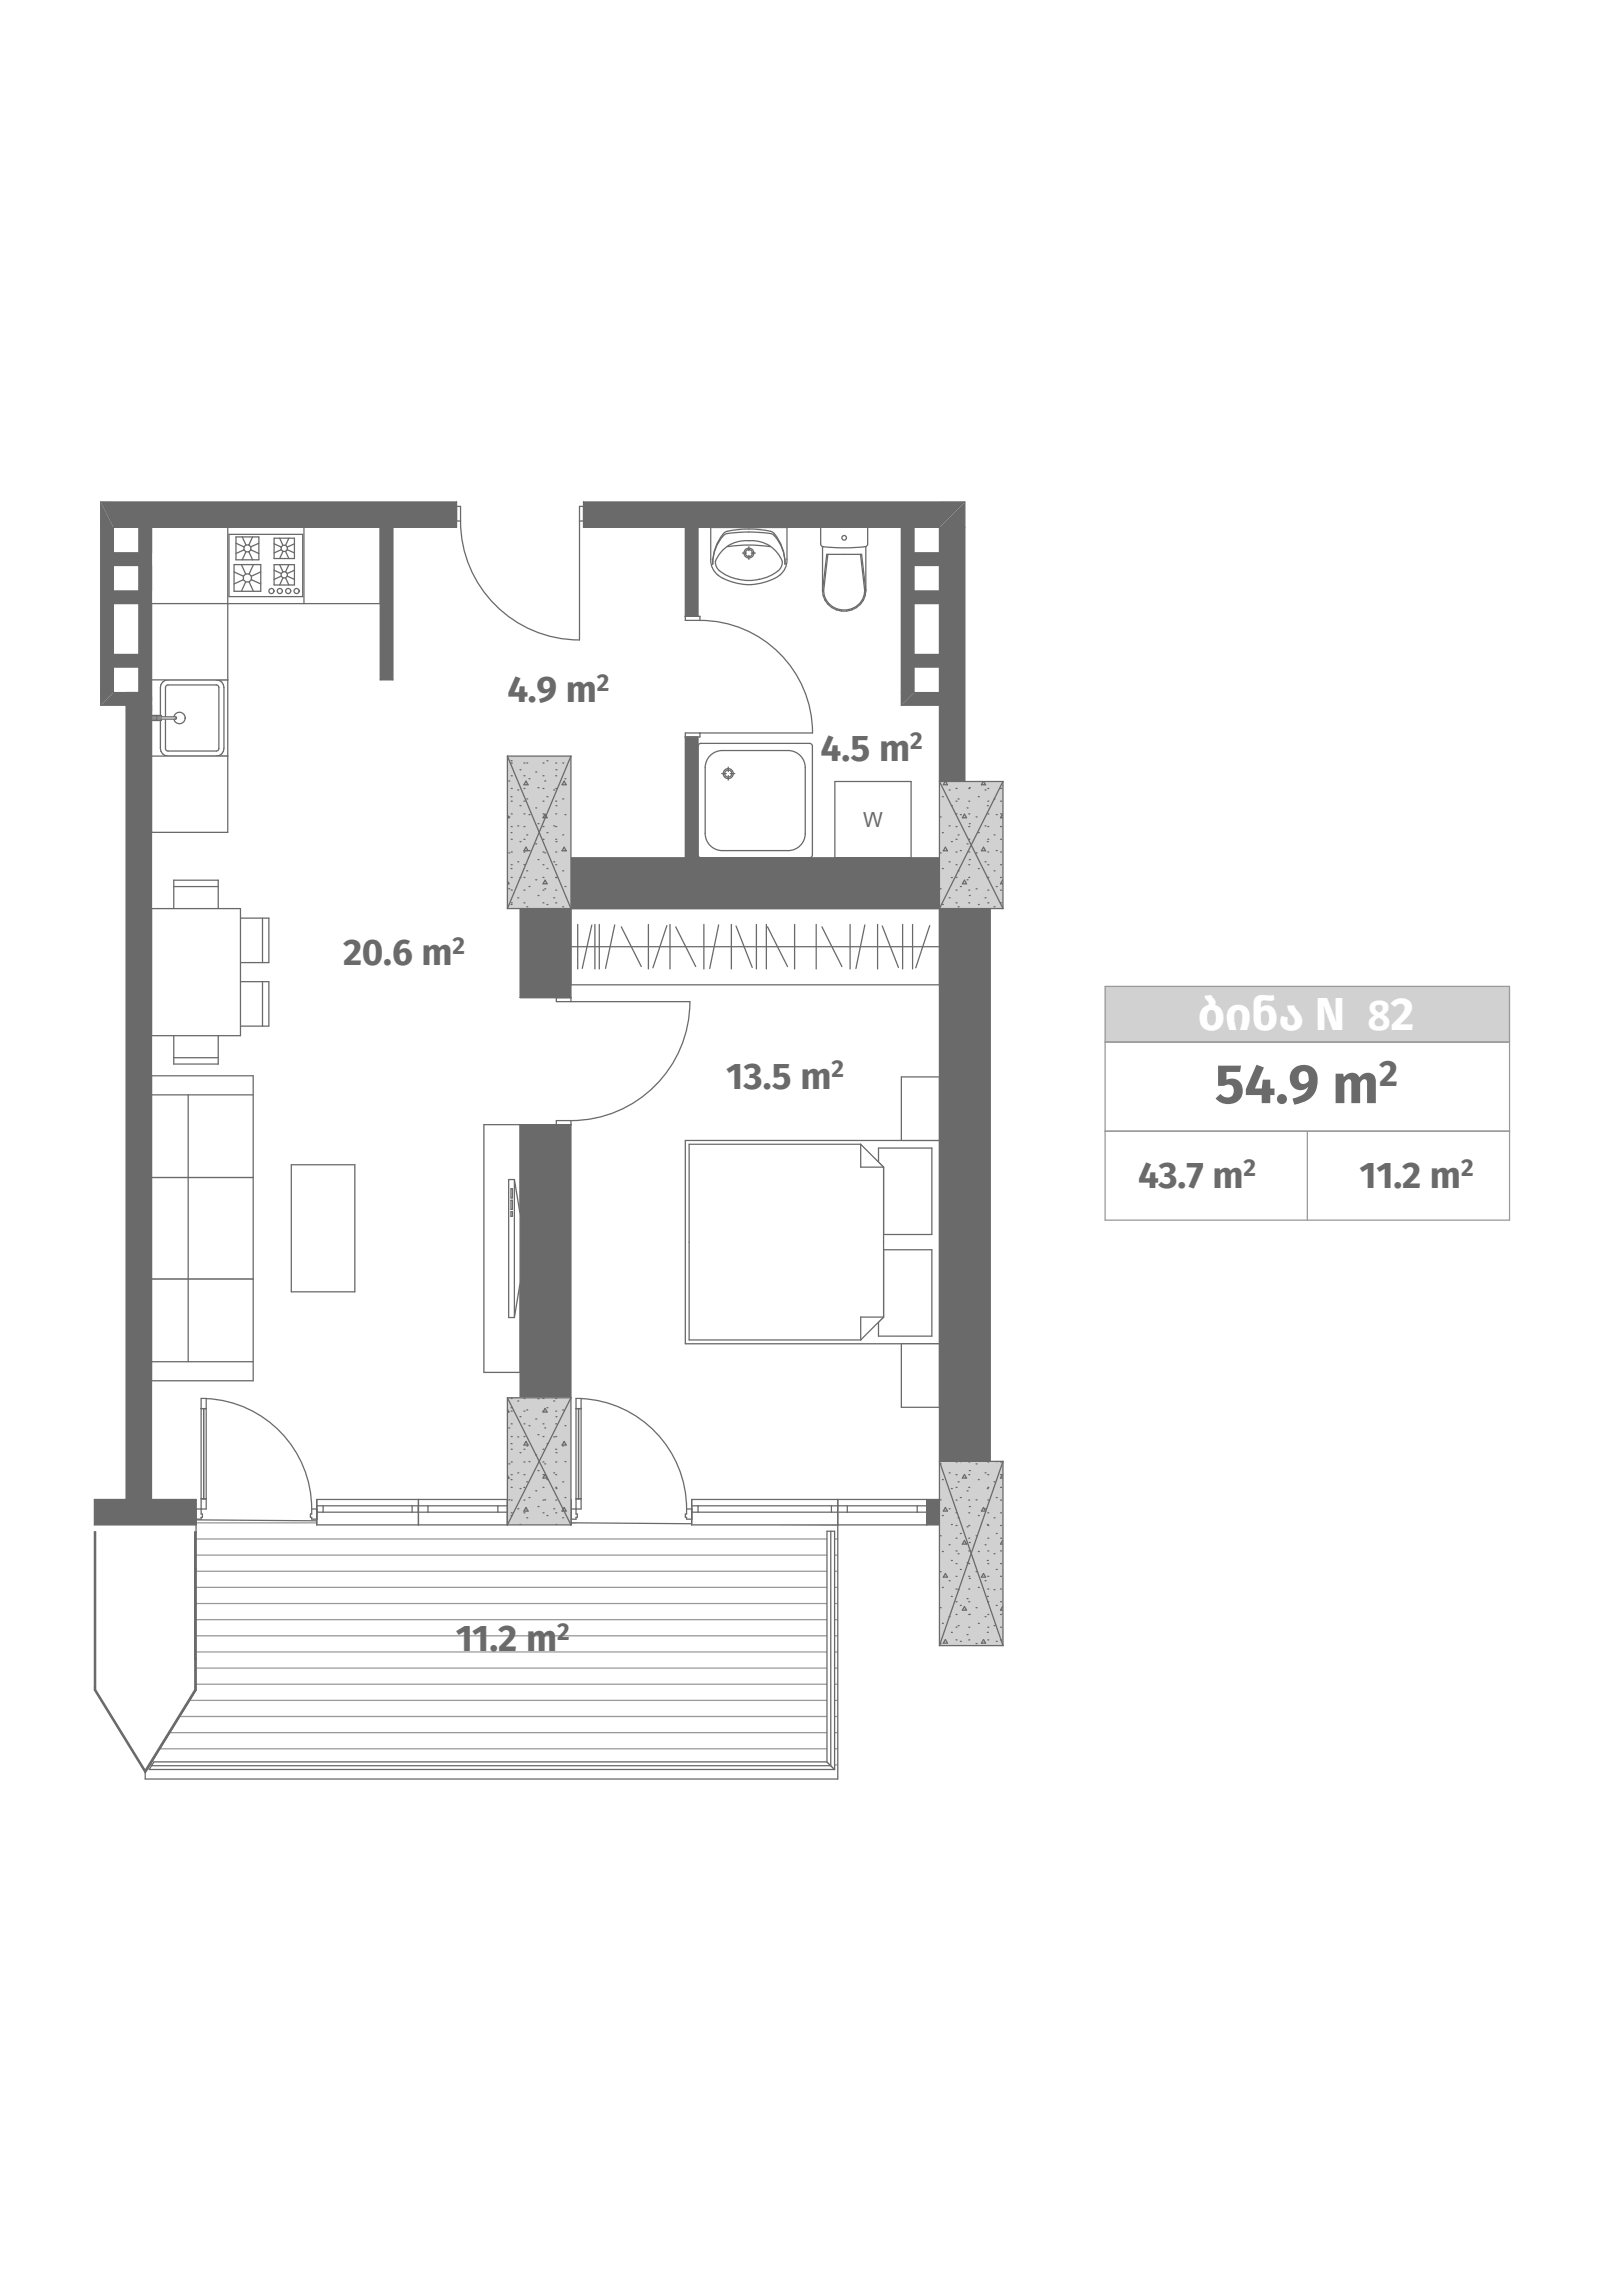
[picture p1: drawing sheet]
<svg xmlns="http://www.w3.org/2000/svg" width="297mm" height="420mm" viewBox="0 0 297 420" stroke-linecap="round" stroke-linejoin="round" font-family="sans-serif">
<defs><g id="words">
<text font-size="10.1" fill="#6a6a6a" x="222.3" y="201.9">54.9 m</text>
<text font-size="8.5" fill="#fff" x="219.2" y="188.4">ბინა N 82</text>
<g font-size="6.8" fill="#6a6a6a">
<text x="92.8" y="128.5">4.9 m</text>
<text x="150.1" y="139.3">4.5 m</text>
<text x="62.8" y="176.7">20.6 m</text>
<text x="132.9" y="199.3">13.5 m</text>
<text x="208.3" y="217.4">43.7 m</text>
<text x="248.8" y="217.4">11.2 m</text>
<text x="83.4" y="302.2">11.2 m</text>
</g>
<text font-size="6.7" fill="#6a6a6a" x="252.4" y="198.7">2</text>
<g font-size="4.5" fill="#6a6a6a">
<text x="109.2" y="126.4">2</text>
<text x="166.6" y="137.1">2</text>
<text x="82.8" y="174.5">2</text>
<text x="152.2" y="197.2">2</text>
<text x="227.6" y="215.3">2</text>
<text x="267.4" y="215.3">2</text>
<text x="102" y="300">2</text>
</g>
<text font-size="3.8" fill="#6a6a6a" x="157.9" y="151.3">W</text>
</g></defs>
<g fill="none" stroke="#6a6a6a" stroke-width=".23">
<path d="M150.2 96.5h8.6l-.1 3.3-.4 .3-3.2 .2-2.6-.1-2.1-.2-.2-.5zM150.5 100v8.1M150.5 108.1l.8-6.6h6.4l.7 6.6M150.5 108.1a4 4 0 0 0 4 3.8 4 4 0 0 0 3.9-3.8M151.5 101.5l-.8 6.6a3.8 3.8 0 0 0 3.8 3.6 3.8 3.8 0 0 0 3.7-3.6l-.7-6.6M158.4 100v8.1"/>
<circle cx="154.5" cy="98.4" r=".42"/>
</g>
<path d="M165.3 157h.6v.4h-.6z" fill-rule="evenodd" fill="#fff"/>
<path d="M165.3 157h.6v.4h-.6z" fill="none" stroke="#6a6a6a" stroke-width=".23"/>
<path d="M165.3 157h.6v.4h-.6z" fill-rule="evenodd" fill="#fff"/>
<path d="M165.3 157h.6v.4h-.6z" fill="none" stroke="#6a6a6a" stroke-width=".23"/>
<path d="M152.8 143h13.9v14h-13.9z" fill-rule="evenodd" fill="#fff"/>
<path d="M152.8 143h13.9v14h-13.9z" fill="none" stroke="#6a6a6a" stroke-width=".23"/>
<path d="M104.5 166.3h67.4v13.9h-67.4z" fill-rule="evenodd" fill="#fff"/>
<path d="M104.5 166.3h67.4v13.9h-67.4z" fill="none" stroke="#6a6a6a" stroke-width=".23"/>
<path d="M53.3 213.2h11.6v23.2h-11.6z" fill-rule="evenodd" fill="#fff"/>
<path d="M53.3 213.2h11.6v23.2h-11.6z" fill="none" stroke="#6a6a6a" stroke-width=".23"/>
<path d="M88.5 205.8h6.7v45.4h-6.7z" fill-rule="evenodd" fill="#fff"/>
<path d="M88.5 205.8h6.7v45.4h-6.7z" fill="none" stroke="#6a6a6a" stroke-width=".23"/>
<path d="M35.9 278.1l117.4 1v46.5h-126.7v-1.2l9.3-15.1z" fill-rule="evenodd" fill="#fff"/>
<g fill="none" stroke="#999" stroke-width=".23">
<path d="M35.9 278.7h69.6M35.9 299.4h117.4M35.9 296.4h117.4M35.9 293.5h117.4M35.9 290.5h117.4M35.9 287.6h117.4M35.9 284.6h117.4M35.9 281.6h117.4M31.1 317.1h122.2M32.9 314.1h120.4M34.7 311.2h118.6M35.9 308.2h117.4"/>
<path d="M35.9 305.3h117.4M35.9 302.3h117.4M27.4 323h125.9M29.3 320h124"/>
</g>
<path d="M35.9 278.1l117.4 1v46.5h-126.7v-1.2l9.3-15.1z" fill="none" stroke="#6a6a6a" stroke-width=".23"/>
<path d="M130.1 96.5h13.9v5.9a3.8 3.8 0 0 1-2.7 3.7 10 10 0 0 1-10.2-1.1l-.7-1-.3-1.2z" fill-rule="evenodd" fill="#fff"/>
<g fill="none" stroke="#6a6a6a" stroke-width=".23">
<path d="M130.1 96.5h13.9v5.9a3.8 3.8 0 0 1-2.8 3.7 9.9 9.9 0 0 1-10.2-1.2 3.5 3.5 0 0 1-.9-2.5zM132.4 98a7.7 7.7 0 0 0-2 5.3 8 8 0 0 1 2.4-6 16.8 16.8 0 0 1 8.7 .2 8.4 8.4 0 0 1 2.2 5.8 7.2 7.2 0 0 0-2.5-5.6l-4.2-.3a16 16 0 0 0-4.4 .4l-.2 .2M132.3 100.6a7.3 7.3 0 0 1 5.8-1.6 5.8 5.8 0 0 1 5.1 3.9l-.2 .7a5.4 5.4 0 0 1-4 2.4 8.8 8.8 0 0 1-7.6-1.8 1.82 1.82 0 0 1 .1-2.6zM133.1 100l3.9-.3 3.9 .3M135.9 101.2h.7M137 100.1v.7M137 101.6v.8M137.5 101.2h.7"/>
<circle cx="137" cy="101.2" r=".64"/>
<circle cx="137" cy="101.2" r=".9"/>
</g>
<path d="M127.7 136h21v21h-21z" fill-rule="evenodd" fill="#fff"/>
<g fill="none" stroke="#6a6a6a" stroke-width=".23">
<path d="M128 136.1l20.1-.1 .5 .3 .1 20.2-.3 .4-20.1 .1-.5-.3-.1-20.1zM130 138.3a3.1 3.1 0 0 1 2.2-.9h12a3.1 3.1 0 0 1 3.2 3.1v12a3.1 3.1 0 0 1-3.2 3.2h-12a3.1 3.1 0 0 1-3.2-3.2v-12a3.1 3.1 0 0 1 1-2.2zM132.1 141.6h.8M133.3 140.4v.8M133.3 141.9v.9M133.6 141.6h.9"/>
<circle cx="133.3" cy="141.6" r=".65"/>
<circle cx="133.3" cy="141.6" r=".92"/>
</g>
<path d="M27.7 215.5h18.6v18.6h-18.6z" fill-rule="evenodd" fill="#fff"/>
<path d="M27.7 215.5h18.6v18.6h-18.6zM34.4 215.5v18.6" fill="none" stroke="#6a6a6a" stroke-width=".23"/>
<path d="M27.7 196.9h18.6v18.6h-18.6z" fill-rule="evenodd" fill="#fff"/>
<path d="M27.7 196.9h18.6v18.6h-18.6zM27.7 200.4h18.6M34.4 200.4v15.1" fill="none" stroke="#6a6a6a" stroke-width=".23"/>
<path d="M27.7 234.1h18.6v18.6h-18.6z" fill-rule="evenodd" fill="#fff"/>
<path d="M27.7 234.1h18.6v18.6h-18.6zM34.4 234.1v15.1M27.7 249.2h18.6" fill="none" stroke="#6a6a6a" stroke-width=".23"/>
<g fill="#fff">
<path d="M125.4 208.7h46.5v37.2h-46.5z" fill-rule="evenodd"/>
<path d="M160.8 210.1h9.7v15.8h-8.8v-12.3l-.9-.9z" fill-rule="evenodd"/>
</g>
<path d="M160.8 210.1h9.7v15.8h-8.8v-12.3l-.9-.9z" fill="none" stroke="#6a6a6a" stroke-width=".23"/>
<path d="M161.7 228.7h8.8v15.8h-9.7v-2.5l.9-1z" fill-rule="evenodd" fill="#fff"/>
<path d="M161.7 228.7h8.8v15.8h-9.7v-2.5l.9-1z" fill="none" stroke="#6a6a6a" stroke-width=".23"/>
<g fill="#fff">
<path d="M126.1 209.4h31.4l4.2 4.2v13.7h-35.6z" fill-rule="evenodd"/>
<path d="M126.1 227.3h35.6v13.7l-4.2 4.2h-31.4z" fill-rule="evenodd"/>
</g>
<path d="M125.4 208.7h46.5v37.2h-46.5zM157.5 209.4l4.2 4.2M157.5 209.4v4.2h4.2M157.5 209.4h-31.4v35.8h31.4M161.7 213.6v27.4M161.7 241h-4.2v4.2M161.7 241l-4.2 4.2" fill="none" stroke="#6a6a6a" stroke-width=".23"/>
<path d="M164.9 197.1h7v11.6h-7z" fill-rule="evenodd" fill="#fff"/>
<path d="M164.9 197.1h7v11.6h-7z" fill="none" stroke="#6a6a6a" stroke-width=".23"/>
<path d="M164.9 245.9h7v11.6h-7z" fill-rule="evenodd" fill="#fff"/>
<path d="M164.9 245.9h7v11.6h-7z" fill="none" stroke="#6a6a6a" stroke-width=".23"/>
<g fill="#fff">
<path d="M41.7 96.5h13.9v14h-13.9z" fill-rule="evenodd"/>
<path d="M41.9 97.8h13.5v11.4h-13.5z" fill-rule="evenodd"/>
</g>
<g fill="none" stroke="#6a6a6a" stroke-width=".23">
<path d="M41.7 96.5h13.9M41.9 97.8h13.5v11.4h-13.5zM43.2 98.3h4.2v4.1h-4.2zM43.2 99.4l1.4 .7M44.3 98.3l.7 1.4M45 99.7l-.4 .4M45 99.7h.5M45.5 99.7l.4 .4M46.2 98.3l-.7 1.4M47.4 99.4l-1.5 .7M50.2 98.5h3.7v3.7h-3.7zM50.2 99.5l1.3 .6"/>
<path d="M51.2 98.5l.6 1.3M51.8 99.8h.5M51.8 99.8l-.3 .3M52.3 99.8l.3 .3M52.9 98.5l-.6 1.3M53.9 99.5l-1.3 .6M41.7 110.5h13.9M42.8 103.3h4.9v4.9h-4.9zM42.8 104.7l1.7 .7M44.2 103.3l.8 1.7M44.5 106.1l.5 .4M44.5 105.4v.7"/>
<path d="M44.5 106.1l-1.7 .8M44.6 100.1v.5M44.6 100.6l.4 .4M44.6 100.6l-1.4 .7M45 105h.6M45 105l-.5 .4M45 106.5l-.8 1.7M45 106.5h.6M45 101l-.7 1.4M45 101h.5M45.5 101l.7 1.4M45.6 106.5l.8 1.7"/>
<path d="M45.6 105l.4 .4M45.9 100.6l1.5 .7M45.9 100.1v.5M45.9 100.6l-.4 .4M46 106.1l1.7 .8M46 105.4v.7M46 106.1l-.4 .4M46.4 103.3l-.8 1.7M47.7 104.7l-1.7 .7M50.2 103.3h3.7v3.8h-3.7zM50.2 104.4l1.3 .6M51.2 103.3l.6 1.3"/>
<path d="M51.5 100.6l-1.3 .6M51.5 105.4l-1.3 .6M51.5 100.6l.3 .3M51.5 105.4l.3 .4M51.5 100.1v.5M51.5 105v.4M51.8 100.9l-.6 1.3M51.8 105.8l-.6 1.3M51.8 104.6h.5M51.8 100.9h.5M51.8 105.8h.5M51.8 104.6l-.3 .4"/>
<path d="M52.3 104.6l.3 .4M52.3 100.9l.6 1.3M52.3 105.8l.6 1.3M52.6 100.1v.5M52.6 105v.4M52.6 100.6l-.3 .3M52.6 105.4l-.3 .4M52.6 100.6l1.3 .6M52.6 105.4l1.3 .6M52.9 103.3l-.6 1.3M53.9 104.4l-1.3 .6"/>
<circle cx="49.7" cy="108.2" r=".47"/>
<circle cx="51.2" cy="108.2" r=".47"/>
<circle cx="52.7" cy="108.2" r=".47"/>
<circle cx="54.3" cy="108.2" r=".47"/>
</g>
<g fill="#fff">
<path d="M27.7 124.4h14v14h-14z" fill-rule="evenodd"/>
<path d="M29.8 124.8l.4-.3 .5-.1h8.9a1.4 1.4 0 0 1 1.4 1.4v11.2a1.4 1.4 0 0 1-1.4 1.4h-8.9a1.4 1.4 0 0 1-1.3-1.4v-11.2l.1-.5z" fill-rule="evenodd"/>
</g>
<path d="M29.8 124.8l.4-.3 .5-.1h8.9a1.4 1.4 0 0 1 1.4 1.4v11.2a1.39 1.39 0 0 1-1.4 1.4h-8.9a1.4 1.4 0 0 1-1.3-1.4v-11.2l.1-.5z" fill="none" stroke="#6a6a6a" stroke-width=".23"/>
<path d="M27.3 127.6h.4v.6h-.4z" fill-rule="evenodd" fill="#fff"/>
<path d="M27.3 127.6h.4v.6h-.4z" fill="none" stroke="#6a6a6a" stroke-width=".23"/>
<path d="M27.3 131.1h.4v.6h-.4z" fill-rule="evenodd" fill="#fff"/>
<path d="M27.3 131.1h.4v.6h-.4z" fill="none" stroke="#6a6a6a" stroke-width=".23"/>
<path d="M27.3 129.2h.4v.9h-.4z" fill-rule="evenodd" fill="#fff"/>
<g fill="none" stroke="#6a6a6a" stroke-width=".23">
<path d="M27.7 129.2h-.4v.9h.4M27.7 124.4v14M30.3 125.6l.4-.3h8.9l.4 .3v11.4l-.2 .4h-9.1l-.4-.2zM39.6 124.4h2.1M39.6 138.4h2.1"/>
<circle cx="32.8" cy="131.4" r="1.05"/>
</g>
<path d="M27.3 131.2h4.8l.2 .2-.2 .2h-4.6l-.2-.1z" fill-rule="evenodd" fill="#fff"/>
<path d="M27.3 131.2h4.8l.2 .2-.2 .2h-4.6l-.2-.1z" fill="none" stroke="#6a6a6a" stroke-width=".23"/>
<path d="M27.2 130.9h1.5v.3h-1.2l-.2 .2 .2 .2h1.2v.3h-1.5z" fill-rule="evenodd" fill="#fff"/>
<path d="M27.2 130.9h1.5v.3h-1.2l-.2 .2 .2 .2h1.2v.3h-1.5z" fill="none" stroke="#6a6a6a" stroke-width=".23"/>
<path d="M28.7 130.9h.8v.3h-.8z" fill-rule="evenodd" fill="#fff"/>
<path d="M28.7 130.9h.8v.3h-.8z" fill="none" stroke="#6a6a6a" stroke-width=".23"/>
<path d="M28.7 131.6h.8v.3h-.8z" fill-rule="evenodd" fill="#fff"/>
<path d="M28.7 131.6h.8v.3h-.8zM41.7 124.4v14" fill="none" stroke="#6a6a6a" stroke-width=".23"/>
<path d="M27.7 138.4h14v13.9h-14z" fill-rule="evenodd" fill="#fff"/>
<path d="M27.7 138.4h14v13.9h-14z" fill="none" stroke="#6a6a6a" stroke-width=".23"/>
<path d="M27.7 96.5h14v14h-14z" fill-rule="evenodd" fill="#fff"/>
<path d="M27.7 96.5h14v14h-14z" fill="none" stroke="#6a6a6a" stroke-width=".23"/>
<path d="M55.6 96.5h14v14h-14z" fill-rule="evenodd" fill="#fff"/>
<path d="M55.6 96.5h14v14h-14z" fill="none" stroke="#6a6a6a" stroke-width=".23"/>
<path d="M42.2 168h7v8.2h-7z" fill-rule="evenodd" fill="#fff"/>
<path d="M42.2 168h7v8.2h-7z" fill="none" stroke="#6a6a6a" stroke-width=".23"/>
<path d="M42.2 179.7h7v8.1h-7z" fill-rule="evenodd" fill="#fff"/>
<path d="M42.2 179.7h7v8.1h-7z" fill="none" stroke="#6a6a6a" stroke-width=".23"/>
<path d="M31.8 161.1h8.1v7h-8.1z" fill-rule="evenodd" fill="#fff"/>
<path d="M31.8 161.1h8.1v7h-8.1z" fill="none" stroke="#6a6a6a" stroke-width=".23"/>
<path d="M31.8 187.8h8.1v6.9h-8.1z" fill-rule="evenodd" fill="#fff"/>
<path d="M31.8 187.8h8.1v6.9h-8.1z" fill="none" stroke="#6a6a6a" stroke-width=".23"/>
<path d="M27.7 166.3h16.3v23.2h-16.3z" fill-rule="evenodd" fill="#fff"/>
<path d="M27.7 166.3h16.3v23.2h-16.3zM31.8 162.2h8.1M48 168v8.2M48 179.7v8.1M31.8 193.6h8.1" fill="none" stroke="#6a6a6a" stroke-width=".23"/>
<path d="M27.7 110.5h14v13.9h-14z" fill-rule="evenodd" fill="#fff"/>
<path d="M27.7 110.5h14v13.9h-14z" fill="none" stroke="#6a6a6a" stroke-width=".23"/>
<g fill="#6a6a6a">
<path d="M171.9 96.5l4.7-4.6v4.6z"/>
<path d="M18.4 91.9l2.3 4.6h-2.3z"/>
<path d="M171.9 91.9h4.7l-4.7 4.6z"/>
<path d="M18.4 91.9h2.3v4.6z"/>
<path d="M20.7 91.9h62.8v4.6h-62.8z" fill-rule="evenodd"/>
<path d="M106.8 91.9h65.1v4.6h-65.1z" fill-rule="evenodd"/>
</g>
<path d="M18.4 96.5v-4.6h65.1v4.6h-11.6M20.7 96.5h4.7M27.7 96.5h41.9M84.3 95.3a21.8 21.8 0 0 0 21.7 21.8M127.7 96.5h37.2M167.3 96.5h4.6M176.6 96.5v-4.6h-69.8v4.6h18.6" fill="none" stroke="#6a6a6a" stroke-width=".23"/>
<g fill="#fff">
<path d="M83.5 92.7h.8v2.6h-.8z" fill-rule="evenodd"/>
<path d="M106 92.7h.8v2.6h-.8z" fill-rule="evenodd"/>
</g>
<path d="M83.5 92.7h.8v2.6h-.8M83.5 91.9v4.6M106 95.3h.8M106.8 92.7h-.8v24.4M106.8 91.9v4.6" fill="none" stroke="#6a6a6a" stroke-width=".23"/>
<g fill="#6a6a6a">
<path d="M17.3 274.4h18.6v4.7h-18.6z" fill-rule="evenodd"/>
<path d="M169.6 274.4h2.3v4.7h-2.3z" fill-rule="evenodd"/>
</g>
<g fill="#fff">
<path d="M58 274.4h18.6v4.7h-18.6z" fill-rule="evenodd"/>
<path d="M126.6 274.4h26.7v4.7h-26.7z" fill-rule="evenodd"/>
<path d="M153.3 274.4h16.3v4.7h-16.3z" fill-rule="evenodd"/>
<path d="M76.6 274.4h16.3v4.7h-16.3z" fill-rule="evenodd"/>
</g>
<path d="M17.3 274.4v4.7h18.6v-4.7h-8.2M17.3 274.4h5.8M58 279.1h18.6M58 274.4h18.6M92.9 274.4v4.7M104.5 274.4v4.7M171.9 274.4h-2.3v4.7h2.3" fill="none" stroke="#6a6a6a" stroke-width=".23"/>
<g fill="#fff">
<path d="M58 275.6h1.1v1.1h-1.1z" fill-rule="evenodd"/>
<path d="M75.4 275.6h1.2v1.1h-1.2z" fill-rule="evenodd"/>
<path d="M59.1 275.6h16.3v1.1h-16.3z" fill-rule="evenodd"/>
</g>
<path d="M58 276.7h18.6M58 275.6h18.6M58 274.4v4.7M59.1 275.6v1.1M75.4 275.6v1.1M76.6 274.4v4.7M126.6 274.4h26.7M126.6 279.1h26.7" fill="none" stroke="#6a6a6a" stroke-width=".23"/>
<g fill="#fff">
<path d="M126.6 275.6h1.1v1.1h-1.1z" fill-rule="evenodd"/>
<path d="M152.1 275.6h1.2v1.1h-1.2z" fill-rule="evenodd"/>
<path d="M127.7 275.6h24.4v1.1h-24.4z" fill-rule="evenodd"/>
</g>
<path d="M126.6 276.7h26.7M126.6 275.6h26.7M126.6 274.4v4.7M127.7 275.6v1.1M152.1 275.6v1.1M169.6 274.4h-16.3v4.7h16.3" fill="none" stroke="#6a6a6a" stroke-width=".23"/>
<g fill="#fff">
<path d="M153.3 275.6h1.8v1.1h-1.8z" fill-rule="evenodd"/>
<path d="M167.8 275.6h1.8v1.1h-1.8z" fill-rule="evenodd"/>
<path d="M155.1 275.6h12.7v1.1h-12.7z" fill-rule="evenodd"/>
</g>
<path d="M76.6 274.4h16.3M76.6 279.1h16.3M153.3 275.6h16.3M153.3 274.4v4.7M153.3 276.7h16.3M155.1 275.6v1.1M167.8 275.6v1.1M169.6 274.4v4.7" fill="none" stroke="#6a6a6a" stroke-width=".23"/>
<g fill="#fff">
<path d="M76.6 275.6h1.7v1.1h-1.7z" fill-rule="evenodd"/>
<path d="M91.1 275.6h1.8v1.1h-1.8z" fill-rule="evenodd"/>
<path d="M78.3 275.6h12.8v1.1h-12.8z" fill-rule="evenodd"/>
</g>
<path d="M76.6 275.6h16.3M76.6 274.4v4.7M76.6 276.7h16.3M78.3 275.6v1.1M91.1 275.6v1.1M92.9 274.4v4.7" fill="none" stroke="#6a6a6a" stroke-width=".23"/>
<g fill="#fff">
<path d="M35.9 276.2h.9v1.8h-.9z" fill-rule="evenodd"/>
<path d="M57 276.2h1v1.8h-1z" fill-rule="evenodd"/>
<path d="M36.8 255.9h.9v1.9h-.9z" fill-rule="evenodd"/>
<path d="M36.8 274.3h.9v1.9h-.9z" fill-rule="evenodd"/>
<path d="M36.8 257.8h.5v16.5h-.5z" fill-rule="evenodd"/>
</g>
<path d="M36.8 257.8h.5v16.5h-.5z" fill="none" stroke="#6a6a6a" stroke-width=".23"/>
<path d="M37.3 257.8h.4v16.5h-.4z" fill-rule="evenodd" fill="#fff"/>
<path d="M37.3 257.8v16.5M37.7 257.8h-.9v-1.9h.9v20.3h-1.8v1.8h.9v-.3M37.7 274.3h-.9v2.8M57 277.1v-.9h1v1.8h-1v-.3" fill="none" stroke="#6a6a6a" stroke-width=".23"/>
<g fill="#fff">
<path d="M56.8 277.1h.2v.6h-.2z" fill-rule="evenodd"/>
<path d="M36.8 277.1h.2v.6h-.2z" fill-rule="evenodd"/>
</g>
<path d="M37.7 255.9a20.2 20.2 0 0 1 19.3 20.3M35.9 274.4v4.7M36.8 277.1h.2v.6h-.2M57 277.1h-.2v.6h.2M58 274.4v4.7" fill="none" stroke="#6a6a6a" stroke-width=".23"/>
<g fill="#fff">
<path d="M104.5 276.2h.9v1.8h-.9z" fill-rule="evenodd"/>
<path d="M125.6 276.2h1v1.8h-1z" fill-rule="evenodd"/>
<path d="M105.4 255.9h.9v1.9h-.9z" fill-rule="evenodd"/>
<path d="M105.4 274.3h.9v1.9h-.9z" fill-rule="evenodd"/>
<path d="M105.4 257.8h.5v16.5h-.5z" fill-rule="evenodd"/>
</g>
<path d="M105.4 257.8h.5v16.5h-.5z" fill="none" stroke="#6a6a6a" stroke-width=".23"/>
<path d="M105.9 257.8h.4v16.5h-.4z" fill-rule="evenodd" fill="#fff"/>
<path d="M105.9 257.8v16.5M106.3 257.8h-.9v-1.9h.9v20.3h-1.8v1.8h.9v-.3M106.3 274.3h-.9v2.8M125.6 277.1v-.9h1v1.8h-1v-.3" fill="none" stroke="#6a6a6a" stroke-width=".23"/>
<g fill="#fff">
<path d="M125.4 277.1h.2v.6h-.2z" fill-rule="evenodd"/>
<path d="M105.4 277.1h.2v.6h-.2z" fill-rule="evenodd"/>
</g>
<path d="M106.3 255.9a20.2 20.2 0 0 1 19.3 20.3M104.5 274.4v4.7M105.4 277.1h.2v.6h-.2M125.6 277.1h-.2v.6h.2M126.6 274.4v4.7" fill="none" stroke="#6a6a6a" stroke-width=".23"/>
<g fill="#6a6a6a">
<path d="M23.1 126.7h4.6v2.4h-4.6z" fill-rule="evenodd"/>
<path d="M23.1 129.1h4.6v145.3h-4.6z" fill-rule="evenodd"/>
</g>
<path d="M23.1 126.7h2.3M23.1 129.1v145.3M27.7 129.1v145.3" fill="none" stroke="#6a6a6a" stroke-width=".23"/>
<path d="M171.9 96.5h4.7v46.5h-4.7z" fill-rule="evenodd" fill="#6a6a6a"/>
<path d="M171.9 96.5v4.7M176.6 96.5v46.5M171.9 103.5v4.6M171.9 110.5v9.3M171.9 122.1v4.6M171.9 129.1v13.9" fill="none" stroke="#6a6a6a" stroke-width=".23"/>
<path d="M104.5 157h67.4v9.3h-67.4z" fill-rule="evenodd" fill="#6a6a6a"/>
<path d="M104.5 157h20.9M127.7 157h44.2M104.5 166.3h67.4" fill="none" stroke="#6a6a6a" stroke-width=".23"/>
<g fill="#6a6a6a">
<path d="M95.2 166.3h9.3v16.3h-9.3z" fill-rule="evenodd"/>
<path d="M95.2 205.8h9.3v50h-9.3z" fill-rule="evenodd"/>
</g>
<path d="M95.2 166.3v16.3h9.3v-16.3M126.2 183.3a21.8 21.8 0 0 1-21.7 21.8M104.5 255.8v-50h-9.3v50" fill="none" stroke="#6a6a6a" stroke-width=".23"/>
<g fill="#fff">
<path d="M101.8 205.1h2.7v.7h-2.7z" fill-rule="evenodd"/>
<path d="M101.8 182.6h2.7v.7h-2.7z" fill-rule="evenodd"/>
</g>
<path d="M95.2 182.6h9.3v.7M101.8 182.6v.7h24.4M95.2 205.8h9.3v-.7h-2.7v.7" fill="none" stroke="#6a6a6a" stroke-width=".23"/>
<path d="M171.9 166.3h9.3v101.1h-9.3z" fill-rule="evenodd" fill="#6a6a6a"/>
<path d="M171.9 166.3v101.1M181.2 166.3v101.1" fill="none" stroke="#6a6a6a" stroke-width=".23"/>
<g fill="#6a6a6a">
<path d="M125.4 96.5h2.3v16.3h-2.3z" fill-rule="evenodd"/>
<path d="M125.4 134.9h2.3v22.1h-2.3z" fill-rule="evenodd"/>
</g>
<path d="M127.7 96.5v16.3h-2.3v-16.3M128.1 113.5a20.6 20.6 0 0 1 20.6 20.6M127.7 157v-22.1h-2.3v22.1" fill="none" stroke="#6a6a6a" stroke-width=".23"/>
<g fill="#fff">
<path d="M125.4 112.8h2.7v.7h-2.7z" fill-rule="evenodd"/>
<path d="M125.4 134.1h2.7v.8h-2.7z" fill-rule="evenodd"/>
</g>
<path d="M125.4 112.8h2.7v.7h-2.7zM128.1 134.1v.8h-2.7v-.8h23.3" fill="none" stroke="#6a6a6a" stroke-width=".23"/>
<path d="M69.6 96.5h2.3v27.9h-2.3z" fill-rule="evenodd" fill="#6a6a6a"/>
<path d="M71.9 96.5v27.9h-2.3v-27.9" fill="none" stroke="#6a6a6a" stroke-width=".23"/>
<g fill="#6a6a6a">
<path d="M164.9 126.7h2.4l-2.4 2.4z"/>
<path d="M164.9 129.1l2.4-2.4v2.4z"/>
<path d="M167.3 126.7h4.6v2.4h-4.6z" fill-rule="evenodd"/>
</g>
<path d="M164.9 126.7v2.4h7M167.3 126.7h4.6" fill="none" stroke="#6a6a6a" stroke-width=".23"/>
<path d="M164.9 96.5h2.4v30.2h-2.4z" fill-rule="evenodd" fill="#6a6a6a"/>
<path d="M164.9 96.5v30.2M167.3 96.5v4.7M167.3 103.5v4.6M167.3 110.5v9.3M167.3 122.1v4.6" fill="none" stroke="#6a6a6a" stroke-width=".23"/>
<path d="M167.3 101.2h4.6v2.3h-4.6z" fill-rule="evenodd" fill="#6a6a6a"/>
<path d="M167.3 103.5h4.6M167.3 101.2h4.6" fill="none" stroke="#6a6a6a" stroke-width=".23"/>
<path d="M167.3 108.1h4.6v2.4h-4.6z" fill-rule="evenodd" fill="#6a6a6a"/>
<path d="M167.3 110.5h4.6M167.3 108.1h4.6" fill="none" stroke="#6a6a6a" stroke-width=".23"/>
<path d="M167.3 119.8h4.6v2.3h-4.6z" fill-rule="evenodd" fill="#6a6a6a"/>
<path d="M167.3 119.8h4.6M167.3 122.1h4.6" fill="none" stroke="#6a6a6a" stroke-width=".23"/>
<g fill="#6a6a6a">
<path d="M18.4 126.7h2.3l-2.3 2.4z"/>
<path d="M18.4 129.1l2.3-2.4v2.4z"/>
<path d="M20.7 126.7h2.4v2.4h-2.4z" fill-rule="evenodd"/>
</g>
<path d="M18.4 126.7v2.4h4.7M20.7 126.7h4.7M27.7 126.7v2.4" fill="none" stroke="#6a6a6a" stroke-width=".23"/>
<path d="M18.4 96.5h2.3v30.2h-2.3z" fill-rule="evenodd" fill="#6a6a6a"/>
<path d="M18.4 96.5v30.2M20.7 96.5v4.7M20.7 103.5v4.6M20.7 110.5v9.3M20.7 122.1v4.6" fill="none" stroke="#6a6a6a" stroke-width=".23"/>
<path d="M20.7 101.2h4.7v2.3h-4.7z" fill-rule="evenodd" fill="#6a6a6a"/>
<path d="M20.7 103.5h4.7M20.7 101.2h4.7" fill="none" stroke="#6a6a6a" stroke-width=".23"/>
<path d="M20.7 108.1h4.7v2.4h-4.7z" fill-rule="evenodd" fill="#6a6a6a"/>
<path d="M20.7 110.5h4.7M20.7 108.1h4.7" fill="none" stroke="#6a6a6a" stroke-width=".23"/>
<path d="M20.7 119.8h4.7v2.3h-4.7z" fill-rule="evenodd" fill="#6a6a6a"/>
<path d="M20.7 119.8h4.7M20.7 122.1h4.7" fill="none" stroke="#6a6a6a" stroke-width=".23"/>
<path d="M25.4 96.5h2.3v30.2h-2.3z" fill-rule="evenodd" fill="#6a6a6a"/>
<path d="M25.4 96.5v4.7M27.7 96.5v4.7M25.4 103.5v4.6M25.4 110.5v9.3M27.7 103.5v4.6M27.7 110.5v16.2M25.4 122.1v4.6" fill="none" stroke="#6a6a6a" stroke-width=".23"/>
<g fill="#6a6a6a">
<path d="M17.3 308.9l.2 .3-.2 .1z"/>
<path d="M26.6 324l.1 .2-.1 .2z"/>
<path d="M17.3 309.3l.2-.1v.5z"/>
<path d="M26.6 324v.4l-.2-.2z"/>
<path d="M17.5 309.2l9.1 14.8-.2 .2-8.9-14.5z" fill-rule="evenodd"/>
</g>
<path d="M17.3 308.9v.4l9.3 15.1 .1-.2M17.5 309.2l9.1 14.8" fill="none" stroke="#6a6a6a" stroke-width=".23"/>
<g fill="#6a6a6a">
<path d="M35.9 308.9v.4l-.3-.1z"/>
<path d="M35.7 309.2l.2 .1-.2 .3z"/>
<path d="M35.6 309.2l.1 .4-9 14.6-.1-.2z" fill-rule="evenodd"/>
</g>
<path d="M17.4 280.3v28.9M35.6 280.3h.3v6.8h-.3zM35.6 287.2h.3v16.3h-.3zM35.8 280.3v6.8M35.8 287.2v16.3M17.3 308.9v-28.6h.2v28.9M35.8 303.7v5.5M26.6 324l9-14.8v-5.5h.3v5.6l-9.2 14.9" fill="none" stroke="#6a6a6a" stroke-width=".23"/>
<path d="M92.9 138.4h11.6v27.9h-11.6z" fill-rule="evenodd" fill="#decbcb"/>
<g fill="none" stroke="#6a6a6a" stroke-width=".23">
<path d="M92.9 138.4h11.6M92.9 138.4v27.9M92.9 138.4l11.6 27.9M93.5 139.2h.1M93.6 139.6h.1M95.9 139.6h.1M96.4 139.6h.1M99.4 139.6h.1M100.1 139.2h.1M101.7 139.6h.1M103 139.6h.1M104.5 138.4v27.9"/>
<path d="M104.5 138.4l-11.6 27.9M92.9 149.1l.2 .6h-.2M93.1 156.1h.1M93.1 149.5h.1M93.1 142.9h.1M93.5 159h.1M93.5 152.4h.1M93.5 145.8h.1M93.6 158.2h.1M93.6 155.9h.1M93.6 153.6h.1M93.6 151.3h.1"/>
<path d="M93.6 148.9h.1M93.6 146.6h.1M93.6 144.3h.1M93.6 142h.1M94.7 157.7h.1M94.7 151.1h.1M94.7 144.6h.1M95.2 154h.1M95.2 147.4h.1M95.2 140.9h.1M95.9 158.2h.1M95.9 155.9h.1"/>
<path d="M95.9 153.6h.1M95.9 151.3h.1M95.9 148.9h.1M95.9 146.6h.1M95.9 144.3h.1M95.9 142h.1M96.3 155l.3 .7h-.7zM96.3 143l.3 .6h-.7zM96.4 159.4h.1M96.4 152.8h.1M96.4 146.2h.1M96.8 155.7h.1"/>
<path d="M96.8 149.1h.1M96.8 142.5h.1M98 154.4h.1M98 147.9h.1M98 141.3h.1M98.4 157.3h.1M98.4 150.7h.1M98.4 144.2h.1M99.4 158.2h.1M99.4 155.9h.1M99.4 153.6h.1M99.4 151.3h.1"/>
<path d="M99.4 148.9h.1M99.4 146.6h.1M99.4 144.3h.1M99.4 142h.1M99.7 156.1h.1M99.7 149.5h.1M99.7 142.9h.1M99.7 149l.4 .7h-.7zM100.1 159h.1M100.1 152.4h.1M100.1 145.8h.1M101.3 157.7h.1"/>
<path d="M101.3 151.1h.1M101.3 144.6h.1M101.7 158.2h.1M101.7 155.9h.1M101.7 153.6h.1M101.7 151.3h.1M101.7 148.9h.1M101.7 146.6h.1M101.7 144.3h.1M101.7 142h.1M101.7 154h.1M101.7 147.4h.1"/>
<path d="M101.7 140.9h.1M103 159.4h.1M103 152.8h.1M103 146.2h.1M103.2 155l.4 .7h-.7zM103.2 143l.4 .6h-.7zM103.4 155.7h.1M103.4 149.1h.1M103.4 142.5h.1M92.9 166.3h11.6M92.9 161.2l.2 .5h-.2M93.1 162.7h.1"/>
<path d="M93.5 165.5h.1M93.6 165.2h.1M93.6 162.9h.1M93.6 160.6h.1M94.7 164.3h.1M95.2 160.6h.1M95.9 165.2h.1M95.9 162.9h.1M95.9 160.6h.1M96.4 165.9h.1M96.8 162.2h.1M98 161h.1"/>
<path d="M98.4 163.9h.1M99.4 165.2h.1M99.4 162.9h.1M99.4 160.6h.1M99.7 162.7h.1M99.7 161.1l.4 .6h-.7zM100.1 165.5h.1M101.3 164.3h.1M101.7 165.2h.1M101.7 162.9h.1M101.7 160.6h.1M103 165.9h.1"/>
<path d="M103.4 162.2h.1"/>
</g>
<path d="M171.9 143h11.6v23.3h-11.6z" fill-rule="evenodd" fill="#decbcb"/>
<g fill="none" stroke="#6a6a6a" stroke-width=".23">
<path d="M171.9 143h11.6M171.9 143v23.3M171.9 143l11.6 23.3M172 156.1h.1M172 149.5h.1M172.4 159h.1M172.4 152.4h.1M172.4 145.8h.1M173 143l-.4 .6h.8l-.4-.6M173 155l.4 .7h-.8zM173.7 157.7h.1M173.7 151.1h.1"/>
<path d="M173.7 144.6h.1M174.1 154h.1M174.1 147.4h.1M174.9 158.2h.1M174.9 155.9h.1M174.9 153.6h.1M174.9 151.3h.1M174.9 148.9h.1M174.9 146.6h.1M174.9 144.3h.1M175.3 159.4h.1M175.3 152.8h.1"/>
<path d="M175.3 146.2h.1M175.7 155.7h.1M175.7 149.1h.1M176.5 149l.4 .7h-.8zM177 154.4h.1M177 147.9h.1M177.3 158.2h.1M177.3 155.9h.1M177.3 153.6h.1M177.3 151.3h.1M177.3 148.9h.1M177.3 146.6h.1"/>
<path d="M177.3 144.3h.1M177.4 157.3h.1M177.4 150.7h.1M177.4 144.2h.1M178.6 156.1h.1M178.6 149.5h.1M179 159h.1M179 152.4h.1M179 145.8h.1M179.9 143l-.3 .6h.8l-.4-.6M180 155l.4 .7h-.8zM180.3 157.7h.1"/>
<path d="M180.3 151.1h.1M180.3 144.6h.1M180.7 154h.1M180.7 147.4h.1M180.8 158.2h.1M180.8 155.9h.1M180.8 153.6h.1M180.8 151.3h.1M180.8 148.9h.1M180.8 146.6h.1M180.8 144.3h.1M181.9 159.4h.1"/>
<path d="M181.9 152.8h.1M181.9 146.2h.1M182.3 155.7h.1M182.3 149.1h.1M183.1 158.2h.1M183.1 155.9h.1M183.1 153.6h.1M183.1 151.3h.1M183.1 148.9h.1M183.1 146.6h.1M183.1 144.3h.1M183.5 149.1v-.1l-.4 .7h.4"/>
<path d="M183.5 143v23.3M183.5 143l-11.6 23.3M171.9 166.3h11.6M172 162.7h.1M172.4 165.5h.1M173.7 164.3h.1M174.1 160.6h.1M174.9 165.2h.1M174.9 162.9h.1M174.9 160.6h.1M175.3 165.9h.1M175.7 162.2h.1"/>
<path d="M176.5 161.1l.4 .6h-.8zM177 161h.1M177.3 165.2h.1M177.3 162.9h.1M177.3 160.6h.1M177.4 163.9h.1M178.6 162.7h.1M179 165.5h.1M180.3 164.3h.1M180.7 160.6h.1M180.8 165.2h.1M180.8 162.9h.1"/>
<path d="M180.8 160.6h.1M181.9 165.9h.1M182.3 162.2h.1M183.1 165.2h.1M183.1 162.9h.1M183.1 160.6h.1M183.5 161.2v-.1l-.4 .6h.4"/>
</g>
<path d="M171.9 267.4h11.6v33.8h-11.6z" fill-rule="evenodd" fill="#decbcb"/>
<g fill="none" stroke="#6a6a6a" stroke-width=".23">
<path d="M171.9 267.4h11.6M171.9 267.4v33.8M171.9 267.4l11.6 33.8M172 274.5h.1M172 267.9h.1M172.4 277.4h.1M172.4 270.8h.1M173 275.9l.4 .6h-.8zM173.7 276.1h.1M173.7 269.5h.1M174.1 279h.1M174.1 272.4h.1"/>
<path d="M174.9 279.2h.1M174.9 276.9h.1M174.9 274.5h.1M174.9 272.2h.1M174.9 269.9h.1M174.9 267.6h.1M175.3 277.8h.1M175.3 271.2h.1M175.7 274.1h.1M175.7 267.5h.1M176.5 269.8l.4 .7h-.8zM177 279.4h.1"/>
<path d="M177 272.8h.1M177.3 279.2h.1M177.3 276.9h.1M177.3 274.5h.1M177.3 272.2h.1M177.3 269.9h.1M177.3 267.6h.1M177.4 275.7h.1M177.4 269.1h.1M178.6 274.5h.1M178.6 267.9h.1M179 277.4h.1"/>
<path d="M179 270.8h.1M180 275.9l.4 .6h-.8zM180.3 276.1h.1M180.3 269.5h.1M180.7 279h.1M180.7 272.4h.1M180.8 279.2h.1M180.8 276.9h.1M180.8 274.5h.1M180.8 272.2h.1M180.8 269.9h.1M180.8 267.6h.1"/>
<path d="M181.9 277.8h.1M181.9 271.2h.1M182.3 274.1h.1M182.3 267.5h.1M183.1 279.2h.1M183.1 276.9h.1M183.1 274.5h.1M183.1 272.2h.1M183.1 269.9h.1M183.1 267.6h.1M183.5 270v-.2l-.4 .7h.4M183.5 267.4v33.8"/>
<path d="M183.5 267.4l-11.6 33.8M172 294.2h.1M172 287.6h.1M172 281.1h.1M172.4 297.1h.1M172.4 290.5h.1M172.4 283.9h.1M173 288l.4 .6h-.8zM173.7 295.9h.1M173.7 289.3h.1M173.7 282.7h.1M174.1 298.7h.1"/>
<path d="M174.1 292.2h.1M174.1 285.6h.1M174.9 297.8h.1M174.9 295.5h.1M174.9 293.1h.1M174.9 290.8h.1M174.9 288.5h.1M174.9 286.2h.1M174.9 283.8h.1M174.9 281.5h.1M175.3 297.5h.1M175.3 290.9h.1"/>
<path d="M175.3 284.3h.1M175.7 293.8h.1M175.7 287.2h.1M175.7 280.6h.1M176.5 294l.4 .7h-.8zM176.5 281.9l.4 .7h-.8zM177 299.1h.1M177 292.6h.1M177 286h.1M177.3 297.8h.1M177.3 295.5h.1M177.3 293.1h.1"/>
<path d="M177.3 290.8h.1M177.3 288.5h.1M177.3 286.2h.1M177.3 283.8h.1M177.3 281.5h.1M177.4 295.4h.1M177.4 288.9h.1M177.4 282.3h.1M178.6 294.2h.1M178.6 287.6h.1M178.6 281.1h.1M179 297.1h.1"/>
<path d="M179 290.5h.1M179 283.9h.1M180 288l.4 .6h-.8zM180.3 295.9h.1M180.3 289.3h.1M180.3 282.7h.1M180.7 298.7h.1M180.7 292.2h.1M180.7 285.6h.1M180.8 297.8h.1M180.8 295.5h.1M180.8 293.1h.1"/>
<path d="M180.8 290.8h.1M180.8 288.5h.1M180.8 286.2h.1M180.8 283.8h.1M180.8 281.5h.1M181.9 297.5h.1M181.9 290.9h.1M181.9 284.3h.1M182.3 293.8h.1M182.3 287.2h.1M182.3 280.6h.1M183.1 297.8h.1"/>
<path d="M183.1 295.5h.1M183.1 293.1h.1M183.1 290.8h.1M183.1 288.5h.1M183.1 286.2h.1M183.1 283.8h.1M183.1 281.5h.1M183.5 294.1v-.1l-.4 .7h.4M183.5 282.1v-.2l-.4 .7h.4M171.9 301.2h11.6M172 300.8h.1M173 300.1l.4 .6h-.8z"/>
<path d="M174.9 300.1h.1M175.7 300.4h.1M177.3 300.1h.1M178.6 300.8h.1M180 300.1l.4 .6h-.8zM180.8 300.1h.1M182.3 300.4h.1M183.1 300.1h.1"/>
</g>
<path d="M92.9 255.8h11.6v23.3h-11.6z" fill-rule="evenodd" fill="#decbcb"/>
<g fill="none" stroke="#6a6a6a" stroke-width=".23">
<path d="M92.9 255.8h11.6M92.9 255.8v23.3M92.9 255.8l11.6 23.3M92.9 257.9l.2 .5h-.2M93.5 257.6h.1M93.6 258.2h.1M93.6 255.9h.1M94.7 256.4h.1M95.2 259.3h.1M95.9 258.2h.1M95.9 255.9h.1M96.4 258h.1"/>
<path d="M98 259.7h.1M98.4 256h.1M99.4 258.2h.1M99.4 255.9h.1M99.7 257.8l.4 .6h-.7zM100.1 257.6h.1M101.3 256.4h.1M101.7 258.2h.1M101.7 255.9h.1M101.7 259.3h.1M103 258h.1M104.5 255.8v23.3"/>
<path d="M104.5 255.8l-11.6 23.3M92.9 279.1h11.6M92.9 270l.2 .5h-.2M93.1 274.5h.1M93.1 267.9h.1M93.1 261.3h.1M93.5 277.4h.1M93.5 270.8h.1M93.5 264.2h.1M93.6 276.9h.1M93.6 274.5h.1M93.6 272.2h.1"/>
<path d="M93.6 269.9h.1M93.6 267.6h.1M93.6 265.2h.1M93.6 262.9h.1M93.6 260.6h.1M94.7 276.1h.1M94.7 269.5h.1M94.7 263h.1M95.2 279h.1M95.2 272.4h.1M95.2 265.8h.1M95.9 276.9h.1"/>
<path d="M95.9 274.5h.1M95.9 272.2h.1M95.9 269.9h.1M95.9 267.6h.1M95.9 265.2h.1M95.9 262.9h.1M95.9 260.6h.1M96.3 275.9l.3 .6h-.7zM96.3 263.8l.3 .7h-.7zM96.4 277.8h.1M96.4 271.2h.1M96.4 264.6h.1"/>
<path d="M96.8 274.1h.1M96.8 267.5h.1M96.8 260.9h.1M98 272.8h.1M98 266.3h.1M98.4 275.7h.1M98.4 269.1h.1M98.4 262.6h.1M99.4 276.9h.1M99.4 274.5h.1M99.4 272.2h.1M99.4 269.9h.1"/>
<path d="M99.4 267.6h.1M99.4 265.2h.1M99.4 262.9h.1M99.4 260.6h.1M99.7 274.5h.1M99.7 267.9h.1M99.7 261.3h.1M99.7 269.8l.4 .7h-.7zM100.1 277.4h.1M100.1 270.8h.1M100.1 264.2h.1M101.3 276.1h.1"/>
<path d="M101.3 269.5h.1M101.3 263h.1M101.7 276.9h.1M101.7 274.5h.1M101.7 272.2h.1M101.7 269.9h.1M101.7 267.6h.1M101.7 265.2h.1M101.7 262.9h.1M101.7 260.6h.1M101.7 279h.1M101.7 272.4h.1"/>
<path d="M101.7 265.8h.1M103 277.8h.1M103 271.2h.1M103 264.6h.1M103.2 275.9l.4 .6h-.7zM103.2 263.8l.4 .7h-.7zM103.4 274.1h.1M103.4 267.5h.1M103.4 260.9h.1"/>
</g>
<g fill="none" stroke="#6a6a6a" stroke-width=".23">
<path d="M104.5 173.3h67.4M105.7 169.2v8.1M108.3 169.3l-1.8 7.9M108.9 169.2v8.1M109.7 169.2v8.1M112.5 169.3l-1.7 7.9M113.7 169.6l3.7 7.3M118.7 169.2v8.1M122 169.4l-2.5 7.7M122.6 169.2v8.1M123.7 169.6l3.6 7.3M128.8 169.2v8.1"/>
<path d="M131.5 169.3l-1.6 7.9M133.8 169.2v8.1M134.7 169.5l3 7.5M138.4 169.2v8.1M140.2 169.2v8.1M140.5 169.6l3.6 7.3M145.4 169.2v8.1M149.4 169.2v8.1M150.4 169.6l3.7 7.3M155.6 169.2v8.1M158.3 169.3l-1.7 7.9M160.6 169.2v8.1"/>
<path d="M161.4 169.5l3 7.5M165.2 169.2v8.1M167 169.2v8.1M170.1 169.4l-2.5 7.7"/>
</g>
<path d="M202.2 190.7h74v32.6h-74zM202.2 207h74M239.2 207v16.3" fill="none" stroke="#999" stroke-width=".23"/>
<path d="M202.2 180.5h74v10.2h-74z" fill-rule="evenodd" fill="#decbcb"/>
<path d="M202.2 180.5h74v10.2h-74z" fill="none" stroke="#999" stroke-width=".23"/>
<path d="M93.1 215.9h1l1.1 6.3v12.6l-1.1 6.3h-1z" fill-rule="evenodd" fill="#fff"/>
<path d="M93.5 217.5h.3v1.7h-.3zM93.5 219.7h.3v1.6h-.3zM94.1 215.9l1.1 6.3v12.6l-1.1 6.3M94.1 215.9v25.2M94.1 215.9h-1v25.2h1M93.5 221.8h.3v.8h-.3z" fill="none" stroke="#6a6a6a" stroke-width=".23"/>
<path d="M28.2 322.4h123.1l1.4 1.4h-125.4z" fill-rule="evenodd" fill="#fff"/>
<path d="M27.7 323.1h124.3M28.2 322.4h123.1l1.4 1.4h-125.4z" fill="none" stroke="#6a6a6a" stroke-width=".23"/>
<path d="M151.3 280.2h1.4v43.6l-1.4-1.4z" fill-rule="evenodd" fill="#fff"/>
<path d="M151.3 280.2h1.4v43.6l-1.4-1.4zM152 280.2v42.9" fill="none" stroke="#6a6a6a" stroke-width=".23"/>
<use href="#words"/>
</svg>
